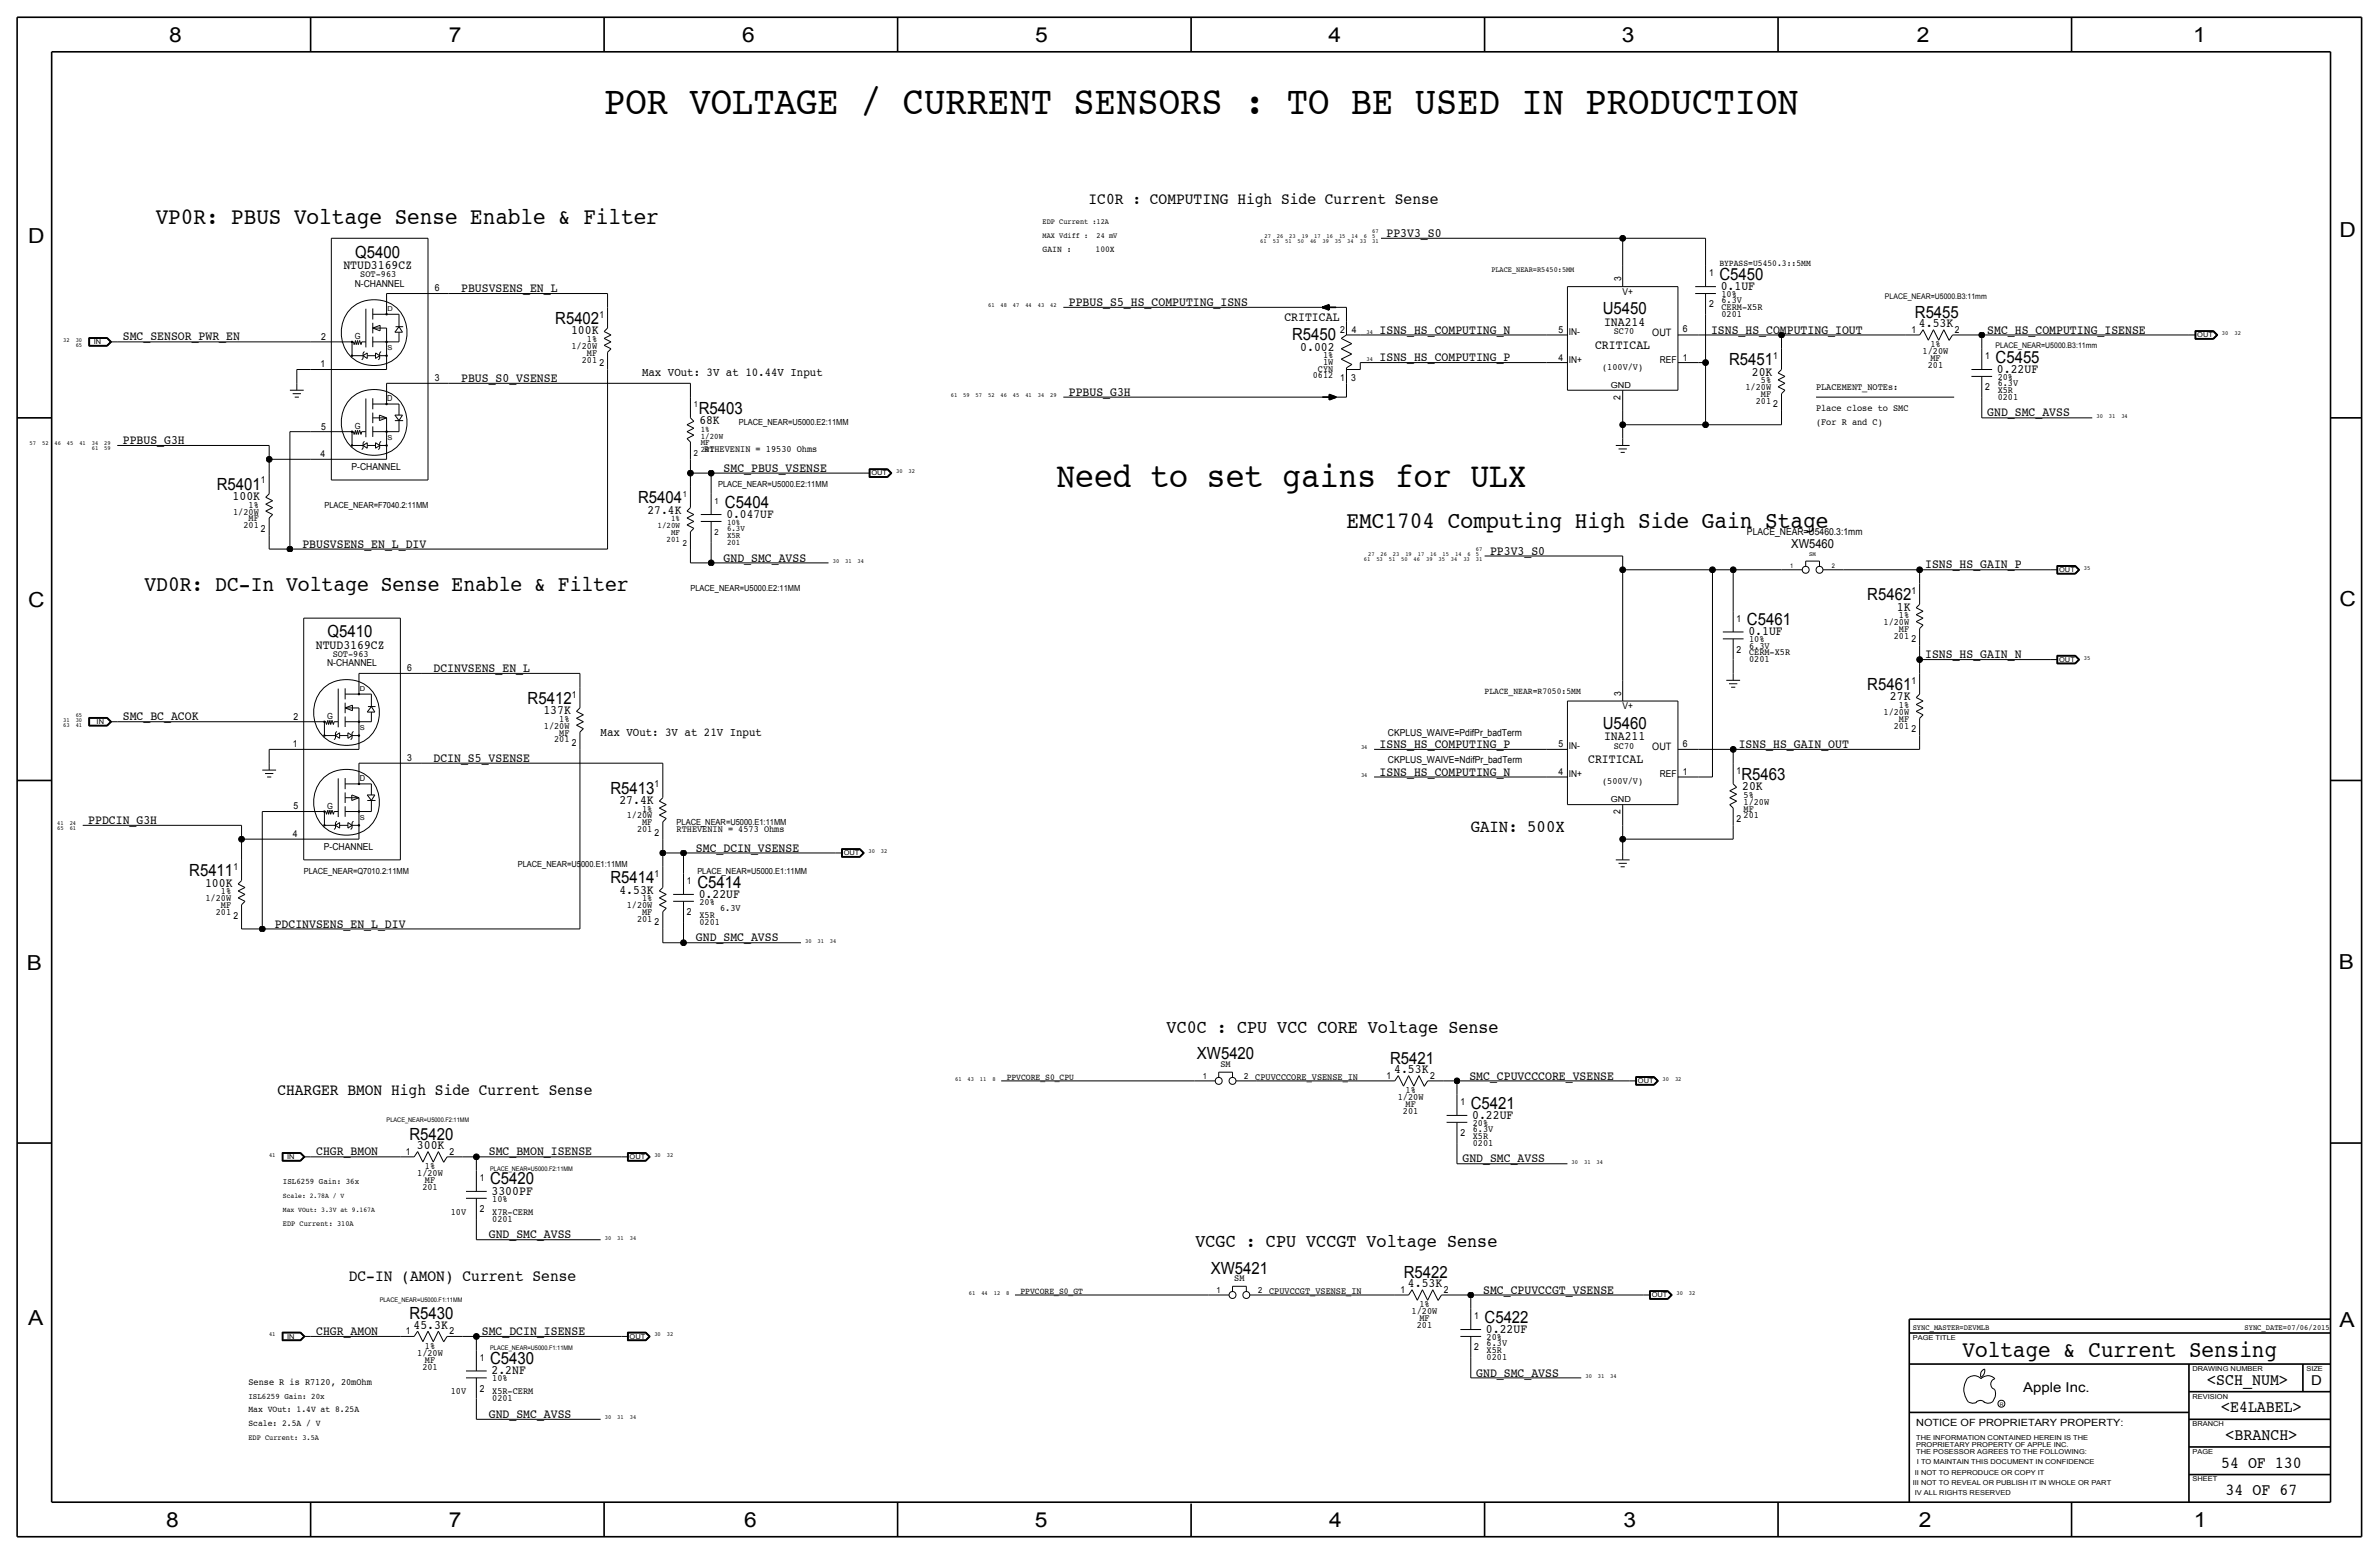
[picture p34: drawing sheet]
<svg xmlns="http://www.w3.org/2000/svg" width="875mm" height="572mm" viewBox="0 0 875 572" stroke-linecap="round" stroke-linejoin="round" font-family="sans-serif">
<defs><g id="words">
<text font-size="14.7" x="222.2" y="41.9">POR VOLTAGE / CURRENT SENSORS : TO BE USED IN PRODUCTION</text>
<text font-size="12.9" x="388.6" y="179.1">Need to set gains for ULX</text>
<text font-size="8.7" x="495.2" y="194.3">EMC1704 Computing High Side Gain Stage</text>
<g font-size="8.6">
<text x="57.3" y="82.6">VP0R: PBUS Voltage Sense Enable &amp; Filter</text>
<text x="721.9" y="499.1">Voltage &amp; Current Sensing</text>
</g>
<text font-size="8.1" x="53.1" y="217.2">VD0R: DC-In Voltage Sense Enable &amp; Filter</text>
<g font-size="7.6">
<text x="62.2" y="15.5">8</text>
<text x="165" y="15.5">7</text>
<text x="273" y="15.5">6</text>
<text x="380.7" y="15.5">5</text>
<text x="488.6" y="15.5">4</text>
<text x="596.6" y="15.5">3</text>
<text x="705.1" y="15.5">2</text>
<text x="806.7" y="15.5">1</text>
<text x="10.4" y="89.4">D</text>
<text x="860.5" y="87.1">D</text>
<text x="10.4" y="223.3">C</text>
<text x="860.5" y="222.8">C</text>
<text x="9.8" y="356.6">B</text>
<text x="860.2" y="356.4">B</text>
<text x="10.4" y="487.4">A</text>
<text x="860.5" y="488.2">A</text>
<text x="61.2" y="561.6">8</text>
<text x="165" y="561.6">7</text>
<text x="273.8" y="561.6">6</text>
<text x="380.7" y="561.6">5</text>
<text x="488.9" y="561.6">4</text>
<text x="597.1" y="561.6">3</text>
<text x="705.8" y="561.6">2</text>
<text x="806.9" y="561.6">1</text>
</g>
<g font-size="6.9">
<text x="429.1" y="379.7">VC0C : CPU VCC CORE Voltage Sense</text>
<text x="439.7" y="458.5">VCGC : CPU VCCGT Voltage Sense</text>
</g>
<text font-size="6.5" x="541" y="306.1">GAIN: 500X</text>
<g font-size="6.2">
<text x="130.6" y="94.7">Q5400</text>
<text x="632.4" y="102.9">C5450</text>
<text x="204.2" y="119.1">R5402</text>
<text x="589.5" y="115.6">U5450</text>
<text x="704.3" y="116.8">R5455</text>
<text x="475.2" y="125">R5450</text>
<text x="636" y="134.4">R5451</text>
<text x="734" y="133.4">C5455</text>
<text x="257" y="152.1">R5403</text>
<text x="79.8" y="180.1">R5401</text>
<text x="234.7" y="185.2">R5404</text>
<text x="266.6" y="186.7">C5404</text>
<text x="686.8" y="220.7">R5462</text>
<text x="642.6" y="229.9">C5461</text>
<text x="120.5" y="234.4">Q5410</text>
<text x="686.8" y="253.7">R5461</text>
<text x="194.1" y="258.8">R5412</text>
<text x="589.5" y="268">U5460</text>
<text x="640.5" y="286.8">R5463</text>
<text x="224.5" y="291.8">R5413</text>
<text x="69.6" y="322.3">R5411</text>
<text x="224.5" y="324.9">R5414</text>
<text x="256.5" y="326.4">C5414</text>
<text x="440.3" y="389.6">XW5420</text>
<text x="511.3" y="391.2">R5421</text>
<text x="541" y="407.7">C5421</text>
<text x="150.6" y="419.1">R5420</text>
<text x="180.3" y="435.6">C5420</text>
<text x="445.3" y="468.4">XW5421</text>
<text x="516.4" y="469.9">R5422</text>
<text x="150.6" y="485.1">R5430</text>
<text x="546" y="486.4">C5422</text>
<text x="180.3" y="501.6">C5430</text>
<text x="811.9" y="509.3">&lt;SCH_NUM&gt;</text>
<text x="817" y="519.4">&lt;E4LABEL&gt;</text>
<text x="818.6" y="529.6">&lt;BRANCH&gt;</text>
<text x="817" y="539.7">54 OF 130</text>
<text x="818.6" y="549.9">34 OF 67</text>
</g>
<g font-size="6">
<text x="400.4" y="74.9">IC0R : COMPUTING High Side Current Sense</text>
<text x="102" y="402.6">CHARGER BMON High Side Current Sense</text>
<text x="128.3" y="471.2">DC-IN (AMON) Current Sense</text>
</g>
<g font-size="5">
<text x="850.1" y="509.3">D</text>
<text x="744.2" y="511.8">Apple Inc.</text>
</g>
<g font-size="4.7">
<text x="510" y="87.1">PP3V3_S0</text>
<text x="126.3" y="98.9">NTUD3169CZ</text>
<text x="169.6" y="107.4">PBUSVSENS_EN_L</text>
<text x="632.9" y="106.7">0.1UF</text>
<text x="393.1" y="112.5">PPBUS_S5_HS_COMPUTING_ISNS</text>
<text x="472.4" y="118.1">CRITICAL</text>
<text x="590" y="119.9">INA214</text>
<text x="45.2" y="125.2">SMC_SENSOR_PWR_EN</text>
<text x="210" y="122.9">100K</text>
<text x="507.4" y="122.7">ISNS_HS_COMPUTING_N</text>
<text x="629.4" y="122.7">ISNS_HS_COMPUTING_IOUT</text>
<text x="705.8" y="120.4">4.53K</text>
<text x="731" y="122.7">SMC_HS_COMPUTING_ISENSE</text>
<text x="478.3" y="129">0.002</text>
<text x="586.7" y="128.3">CRITICAL</text>
<text x="507.4" y="132.8">ISNS_HS_COMPUTING_P</text>
<text x="734.5" y="137.2">0.22UF</text>
<text x="169.6" y="140.5">PBUS_S0_VSENSE</text>
<text x="644.4" y="138.2">20K</text>
<text x="393.1" y="145.5">PPBUS_G3H</text>
<text x="257.3" y="156">68K</text>
<text x="731" y="153.2">GND_SMC_AVSS</text>
<text x="45.2" y="163.3">PPBUS_G3H</text>
<text x="266.1" y="173.5">SMC_PBUS_VSENSE</text>
<text x="85.6" y="183.9">100K</text>
<text x="238.2" y="189">27.4K</text>
<text x="267.2" y="190.5">0.047UF</text>
<text x="111.2" y="201.4">PBUSVSENS_EN_L_DIV</text>
<text x="548.1" y="204">PP3V3_S0</text>
<text x="266.1" y="206.5">GND_SMC_AVSS</text>
<text x="708.1" y="209">ISNS_HS_GAIN_P</text>
<text x="697.7" y="224.5">1K</text>
<text x="643.1" y="233.7">0.1UF</text>
<text x="116.2" y="238.6">NTUD3169CZ</text>
<text x="708.1" y="242.1">ISNS_HS_GAIN_N</text>
<text x="159.5" y="247.1">DCINVSENS_EN_L</text>
<text x="695.2" y="257.6">27K</text>
<text x="199.9" y="262.6">137K</text>
<text x="45.2" y="264.9">SMC_BC_ACOK</text>
<text x="507.4" y="275.1">ISNS_HS_COMPUTING_P</text>
<text x="590" y="272.3">INA211</text>
<text x="639.5" y="275.1">ISNS_HS_GAIN_OUT</text>
<text x="159.5" y="280.2">DCIN_S5_VSENSE</text>
<text x="584.1" y="280.7">CRITICAL</text>
<text x="507.4" y="285.2">ISNS_HS_COMPUTING_N</text>
<text x="640.8" y="290.6">20K</text>
<text x="227.8" y="295.7">27.4K</text>
<text x="32.5" y="303">PPDCIN_G3H</text>
<text x="256" y="313.2">SMC_DCIN_VSENSE</text>
<text x="75.4" y="326.1">100K</text>
<text x="227.8" y="328.7">4.53K</text>
<text x="257" y="330.2">0.22UF</text>
<text x="101" y="341.1">PDCINVSENS_EN_L_DIV</text>
<text x="256" y="346.2">GND_SMC_AVSS</text>
<text x="512.8" y="394.7">4.53K</text>
<text x="540.5" y="397">SMC_CPUVCCCORE_VSENSE</text>
<text x="541.5" y="411.5">0.22UF</text>
<text x="116.3" y="424.9">CHGR_BMON</text>
<text x="153.4" y="422.7">300K</text>
<text x="179.8" y="424.9">SMC_BMON_ISENSE</text>
<text x="537.9" y="427.5">GND_SMC_AVSS</text>
<text x="180.8" y="439.4">3300PF</text>
<text x="179.8" y="455.4">GND_SMC_AVSS</text>
<text x="517.9" y="473.5">4.53K</text>
<text x="545.5" y="475.7">SMC_CPUVCCGT_VSENSE</text>
<text x="116.3" y="491">CHGR_AMON</text>
<text x="152.1" y="488.7">45.3K</text>
<text x="177.2" y="491">SMC_DCIN_ISENSE</text>
<text x="546.6" y="490.2">0.22UF</text>
<text x="180.8" y="505.5">2.2NF</text>
<text x="543" y="506.2">GND_SMC_AVSS</text>
<text x="179.8" y="521.5">GND_SMC_AVSS</text>
</g>
<text font-size="4.6" x="658.9" y="201.7">XW5460</text>
<g font-size="4.4">
<text x="236.2" y="138.4">Max VOut: 3V at 10.44V Input</text>
<text x="220.9" y="270.5">Max VOut: 3V at 21V Input</text>
</g>
<g font-size="3.8">
<text x="607.7" y="123.5">OUT</text>
<text x="607.7" y="275.9">OUT</text>
</g>
<text font-size="3.7" x="704.8" y="524.5">NOTICE OF PROPRIETARY PROPERTY:</text>
<g font-size="3.5">
<text x="132.5" y="101.9">SOT-963</text>
<text x="628.6" y="101.6">1</text>
<text x="130.5" y="105.4">N-CHANNEL</text>
<text x="160" y="107.2">6</text>
<text x="596.3" y="103.4" transform="rotate(-90 596.3 103.4)">3</text>
<text x="596.8" y="108.5">V+</text>
<text x="628.6" y="113">2</text>
<text x="633.2" y="111.5">6.3V</text>
<text x="633.2" y="109.2">10%</text>
<text x="220.4" y="116.8">1</text>
<text x="633.2" y="114">CERM-X5R</text>
<text x="633.2" y="116.6">0201</text>
<text x="118.1" y="125">2</text>
<text x="215.9" y="125.7">1%</text>
<text x="493" y="122.4">2</text>
<text x="497.3" y="122.4">4</text>
<text x="573.3" y="122.4">5</text>
<text x="577" y="123.2">IN-</text>
<text x="593.6" y="122.9">SC70</text>
<text x="618.9" y="122.2">6</text>
<text x="703" y="122.4">1</text>
<text x="719" y="122.4">2</text>
<text x="210.2" y="128.3">1/20W</text>
<text x="215.9" y="130.8">MF</text>
<text x="486.6" y="131.6">1%</text>
<text x="707.2" y="130.3">1/20W</text>
<text x="710" y="127.8">1%</text>
<text x="117.8" y="135.1">1</text>
<text x="214" y="133.4">201</text>
<text x="220.4" y="134.6">2</text>
<text x="484.8" y="136.7">CYN</text>
<text x="486.6" y="134.1">1W</text>
<text x="573.3" y="132.6">4</text>
<text x="577" y="133.3">IN+</text>
<text x="589.3" y="135.9">(100V/V)</text>
<text x="610.5" y="133.3">REF</text>
<text x="618.9" y="132.6">1</text>
<text x="652.2" y="132.1">1</text>
<text x="709.1" y="135.4">201</text>
<text x="710" y="132.8">MF</text>
<text x="730.2" y="132.1">1</text>
<text x="160" y="140.2">3</text>
<text x="482.9" y="139.2">0612</text>
<text x="493" y="140">1</text>
<text x="497" y="140">3</text>
<text x="642" y="143.5">1/20W</text>
<text x="647.7" y="141">5%</text>
<text x="668" y="143.5">PLACEMENT_NOTEs:</text>
<text x="730.2" y="143.5">2</text>
<text x="734.8" y="139.7">20%</text>
<text x="734.8" y="142">6.3V</text>
<text x="596.1" y="147" transform="rotate(-90 596.1 147)">2</text>
<text x="645.8" y="148.6">201</text>
<text x="647.7" y="146.1">MF</text>
<text x="652.2" y="149.9">2</text>
<text x="734.8" y="144.5">X5R</text>
<text x="734.8" y="147.1">0201</text>
<text x="668" y="151.1">Place close to SMC</text>
<text x="118.1" y="158">5</text>
<text x="668" y="156.2">(For R and C)</text>
<text x="259" y="166.4">RTHEVENIN = 19530 Ohms</text>
<text x="117.8" y="168.1">4</text>
<text x="129.3" y="172.7">P-CHANNEL</text>
<text x="96" y="177.8">1</text>
<text x="85.7" y="189.2">1/20W</text>
<text x="91.4" y="186.7">1%</text>
<text x="91.4" y="191.8">MF</text>
<text x="89.5" y="194.3">201</text>
<text x="96" y="195.6">2</text>
<text x="642.6" y="196.9">PLACE_NEAR=U5460.3:1mm</text>
<text x="703" y="218.4">1</text>
<text x="698.5" y="227.3">1%</text>
<text x="638.8" y="228.6">1</text>
<text x="692.8" y="229.9">1/20W</text>
<text x="698.5" y="232.4">MF</text>
<text x="643.3" y="236.2">10%</text>
<text x="643.3" y="238.5">6.3V</text>
<text x="696.6" y="235">201</text>
<text x="703" y="236.2">2</text>
<text x="120.3" y="245.1">N-CHANNEL</text>
<text x="122.4" y="241.6">SOT-963</text>
<text x="638.8" y="240">2</text>
<text x="643.3" y="243.6">0201</text>
<text x="643.3" y="241">CERM-X5R</text>
<text x="149.8" y="246.9">6</text>
<text x="703" y="251.5">1</text>
<text x="210.3" y="256.5">1</text>
<text x="596.3" y="255.8" transform="rotate(-90 596.3 255.8)">3</text>
<text x="596.8" y="260.9">V+</text>
<text x="692.8" y="262.9">1/20W</text>
<text x="698.5" y="260.4">1%</text>
<text x="107.9" y="264.7">2</text>
<text x="200" y="268">1/20W</text>
<text x="205.7" y="265.4">1%</text>
<text x="696.6" y="268">201</text>
<text x="698.5" y="265.4">MF</text>
<text x="703" y="269.2">2</text>
<text x="107.7" y="274.8">1</text>
<text x="203.8" y="273.1">201</text>
<text x="205.7" y="270.5">MF</text>
<text x="210.3" y="274.3">2</text>
<text x="510.5" y="270.5">CKPLUS_WAIVE=PdifPr_badTerm</text>
<text x="573.3" y="274.8">5</text>
<text x="577" y="275.6">IN-</text>
<text x="593.6" y="275.3">SC70</text>
<text x="618.9" y="274.6">6</text>
<text x="149.8" y="279.9">3</text>
<text x="510.5" y="280.7">CKPLUS_WAIVE=NdifPr_badTerm</text>
<text x="573.3" y="285">4</text>
<text x="577" y="285.8">IN+</text>
<text x="610.5" y="285.8">REF</text>
<text x="618.9" y="285">1</text>
<text x="638.8" y="284.5">1</text>
<text x="240.8" y="289.6">1</text>
<text x="589.3" y="288.3">(500V/V)</text>
<text x="641.3" y="293.4">5%</text>
<text x="107.9" y="297.7">5</text>
<text x="236.2" y="298.5">1%</text>
<text x="596.1" y="299.4" transform="rotate(-90 596.1 299.4)">2</text>
<text x="641.3" y="298.5">MF</text>
<text x="641.3" y="295.9">1/20W</text>
<text x="230.5" y="301">1/20W</text>
<text x="236.2" y="303.5">MF</text>
<text x="638.8" y="302.3">2</text>
<text x="641.3" y="301">201</text>
<text x="107.7" y="307.8">4</text>
<text x="234.3" y="306.1">201</text>
<text x="240.8" y="307.3">2</text>
<text x="248.9" y="306.1">RTHEVENIN = 4573 Ohms</text>
<text x="119.1" y="312.4">P-CHANNEL</text>
<text x="85.8" y="320">1</text>
<text x="240.8" y="322.6">1</text>
<text x="81.3" y="328.9">1%</text>
<text x="252.7" y="325.1">1</text>
<text x="75.6" y="331.5">1/20W</text>
<text x="81.3" y="334">MF</text>
<text x="230.5" y="334">1/20W</text>
<text x="236.2" y="331.5">1%</text>
<text x="257.3" y="332.7">20%</text>
<text x="264.9" y="335">6.3V</text>
<text x="79.4" y="336.6">201</text>
<text x="85.8" y="337.8">2</text>
<text x="234.3" y="339.1">201</text>
<text x="236.2" y="336.6">MF</text>
<text x="240.8" y="340.4">2</text>
<text x="252.7" y="336.6">2</text>
<text x="257.3" y="340.1">0201</text>
<text x="257.3" y="337.6">X5R</text>
<text x="448.9" y="392.4">SM</text>
<text x="461.7" y="397">CPUVCCCORE_VSENSE_IN</text>
<text x="510" y="396.7">1</text>
<text x="526" y="396.7">2</text>
<text x="514.1" y="404.6">1/20W</text>
<text x="517" y="402.1">1%</text>
<text x="517" y="407.2">MF</text>
<text x="537.2" y="406.4">1</text>
<text x="516" y="409.7">201</text>
<text x="537.2" y="417.8">2</text>
<text x="541.7" y="418.8">X5R</text>
<text x="541.7" y="414">20%</text>
<text x="541.7" y="416.3">6.3V</text>
<text x="149.3" y="424.7">1</text>
<text x="165.3" y="424.7">2</text>
<text x="541.7" y="421.4">0201</text>
<text x="156.3" y="430">1%</text>
<text x="153.5" y="432.6">1/20W</text>
<text x="155.4" y="437.6">201</text>
<text x="156.3" y="435.1">MF</text>
<text x="176.5" y="434.3">1</text>
<text x="181.1" y="442">10%</text>
<text x="165.8" y="446.8">10V</text>
<text x="176.5" y="445.8">2</text>
<text x="181.1" y="446.8">X7R-CERM</text>
<text x="181.1" y="449.3">0201</text>
<text x="454" y="471.2">SM</text>
<text x="466.8" y="475.7">CPUVCCGT_VSENSE_IN</text>
<text x="515.1" y="475.5">1</text>
<text x="531.1" y="475.5">2</text>
<text x="519.2" y="483.4">1/20W</text>
<text x="522.1" y="480.8">1%</text>
<text x="522.1" y="485.9">MF</text>
<text x="542.2" y="485.1">1</text>
<text x="149.3" y="490.7">1</text>
<text x="165.3" y="490.7">2</text>
<text x="521.1" y="488.4">201</text>
<text x="156.3" y="496.1">1%</text>
<text x="542.2" y="496.6">2</text>
<text x="546.8" y="495">6.3V</text>
<text x="546.8" y="492.8">20%</text>
<text x="546.8" y="497.6">X5R</text>
<text x="153.5" y="498.6">1/20W</text>
<text x="155.4" y="503.7">201</text>
<text x="156.3" y="501.1">MF</text>
<text x="176.5" y="500.4">1</text>
<text x="546.8" y="500.1">0201</text>
<text x="91.4" y="509.3">Sense R is R7120, 20mOhm</text>
<text x="181.1" y="508">10%</text>
<text x="165.8" y="512.8">10V</text>
<text x="176.5" y="511.8">2</text>
<text x="181.1" y="515.4">0201</text>
<text x="181.1" y="512.8">X5R-CERM</text>
</g>
<g font-size="3.3">
<text x="383.5" y="92.7">GAIN :</text>
<text x="403" y="92.7">100X</text>
<text x="632.4" y="97.8">BYPASS=U5450.3::5MM</text>
<text x="546" y="255.3">PLACE_NEAR=R7050:5MM</text>
<text x="370.3" y="397">PPVCORE_S0_CPU</text>
<text x="375.4" y="475.7">PPVCORE_S0_GT</text>
<text x="91.4" y="519.4">Max VOut: 1.4V at 8.25A</text>
<text x="91.4" y="524.5">Scale: 2.5A / V</text>
</g>
<g font-size="3.1">
<text x="130.5" y="124.7">G</text>
<text x="142.5" y="147.6">D</text>
<text x="255.2" y="149.9">1</text>
<text x="130.5" y="157.7">G</text>
<text x="257.8" y="161.3">1/20W</text>
<text x="257.8" y="158.8">1%</text>
<text x="271.7" y="156.2">PLACE_NEAR=U5000.E2:11MM</text>
<text x="255.2" y="167.6">2</text>
<text x="257.8" y="166.4">201</text>
<text x="257.8" y="163.8">MF</text>
<text x="264.1" y="179.1">PLACE_NEAR=U5000.E2:11MM</text>
<text x="251.2" y="182.9">1</text>
<text x="262.8" y="185.4">1</text>
<text x="119.3" y="186.7">PLACE_NEAR=F7040.2:11MM</text>
<text x="246.8" y="191.8">1%</text>
<text x="241.9" y="194.3">1/20W</text>
<text x="246.8" y="196.9">MF</text>
<text x="262.8" y="196.9">2</text>
<text x="267.4" y="197.9">X5R</text>
<text x="267.4" y="195.3">6.3V</text>
<text x="267.4" y="193">10%</text>
<text x="245.2" y="199.4">201</text>
<text x="251.2" y="200.7">2</text>
<text x="267.4" y="200.4">201</text>
<text x="253.9" y="217.2">PLACE_NEAR=U5000.E2:11MM</text>
<text x="120.3" y="264.4">G</text>
<text x="132.3" y="287.3">D</text>
<text x="120.3" y="297.4">G</text>
<text x="248.9" y="303.5">PLACE_NEAR=U5000.E1:11MM</text>
<text x="111.7" y="321.3">PLACE_NEAR=Q7010.2:11MM</text>
<text x="190.4" y="318.8">PLACE_NEAR=U5000.E1:11MM</text>
<text x="256.5" y="321.3">PLACE_NEAR=U5000.E1:11MM</text>
<text x="442.4" y="396.7">1</text>
<text x="457.7" y="396.7">2</text>
<text x="104.1" y="435.6">ISL6259 Gain: 36x</text>
<text x="447.5" y="475.5">1</text>
<text x="462.7" y="475.5">2</text>
<text x="91.4" y="514.4">ISL6259 Gain: 20x</text>
</g>
<g font-size="3">
<text x="592.5" y="142.5">GND</text>
<text x="592.5" y="294.9">GND</text>
</g>
<g font-size="2.9">
<text x="383.5" y="82.6">EDP Current :12A</text>
<text x="383.5" y="87.6">MAX Vdiff :</text>
<text x="403.4" y="87.6">24 mV</text>
<text x="548.5" y="99.9">PLACE_NEAR=R5450:5MM</text>
<text x="693.3" y="110.1">PLACE_NEAR=U5000.B3:11mm</text>
<text x="734" y="127.9">PLACE_NEAR=U5000.B3:11mm</text>
<text x="104.1" y="450.9">EDP Current: 310A</text>
<text x="703.5" y="488.9">SYNC_MASTER=DEVMLB</text>
<text x="825.6" y="488.9">SYNC_DATE=07/06/2015</text>
<text x="91.4" y="529.6">EDP Current: 3.5A</text>
</g>
<g font-size="2.6">
<text x="104.1" y="440.7">Scale: 2.78A / V</text>
<text x="104.1" y="445.8">Max VOut: 3.3V at 9.167A</text>
</g>
<g font-size="2.5">
<text x="142.5" y="114.6">D</text>
<text x="808.2" y="124">OUT</text>
<text x="34.5" y="126.5">IN</text>
<text x="142.5" y="128.8">S</text>
<text x="142.5" y="161.8">S</text>
<text x="320.5" y="174.8">OUT</text>
<text x="757.4" y="210.3">OUT</text>
<text x="757.4" y="243.3">OUT</text>
<text x="132.3" y="254.3">D</text>
<text x="35.6" y="266.2">IN</text>
<text x="132.4" y="268.5">S</text>
<text x="132.4" y="301.5">S</text>
<text x="310.3" y="314.5">OUT</text>
<text x="602.4" y="398.3">OUT</text>
<text x="105.6" y="426.2">IN</text>
<text x="231.6" y="426.2">OUT</text>
<text x="607.5" y="477">OUT</text>
<text x="105.6" y="492.3">IN</text>
<text x="231.6" y="492.3">OUT</text>
<text x="703.5" y="492.8">PAGE TITLE</text>
<text x="806.4" y="504.2">DRAWING NUMBER</text>
<text x="848.3" y="504.2">SIZE</text>
<text x="806.4" y="514.4">REVISION</text>
<text x="806.4" y="524.5">BRANCH</text>
<text x="704.8" y="532.1">PROPRIETARY PROPERTY OF APPLE INC.</text>
<text x="704.8" y="529.6">THE INFORMATION CONTAINED HEREIN IS THE</text>
<text x="704.8" y="534.7">THE POSESSOR AGREES TO THE FOLLOWING:</text>
<text x="705.1" y="538.5">I TO MAINTAIN THIS DOCUMENT IN CONFIDENCE</text>
<text x="806.4" y="534.7">PAGE</text>
<text x="704.3" y="542.3">II NOT TO REPRODUCE OR COPY IT</text>
<text x="806.4" y="544.8">SHEET</text>
<text x="703.5" y="546.1">III NOT TO REVEAL OR PUBLISH IT IN WHOLE OR PART</text>
<text x="704.3" y="549.9">IV ALL RIGHTS RESERVED</text>
</g>
<g font-size="2.3">
<text x="463.6" y="89.5">61</text>
<text x="465.1" y="87.6">27</text>
<text x="468.1" y="89.5">53</text>
<text x="469.7" y="87.6">26</text>
<text x="472.7" y="89.5">51</text>
<text x="474.2" y="87.6">23</text>
<text x="477.3" y="89.5">50</text>
<text x="478.8" y="87.6">19</text>
<text x="481.8" y="89.5">46</text>
<text x="483.4" y="87.6">17</text>
<text x="486.4" y="89.5">39</text>
<text x="487.9" y="87.6">16</text>
<text x="491" y="89.5">35</text>
<text x="492.5" y="87.6">15</text>
<text x="495.6" y="89.5">34</text>
<text x="497.1" y="87.6">14</text>
<text x="500.1" y="89.5">33</text>
<text x="501.7" y="87.6">6</text>
<text x="504.7" y="85.8">67</text>
<text x="504.7" y="89.5">31</text>
<text x="504.7" y="87.6">5</text>
<text x="363.4" y="113">61</text>
<text x="368" y="113">48</text>
<text x="372.6" y="113">47</text>
<text x="377.1" y="113">44</text>
<text x="381.7" y="113">43</text>
<text x="386.3" y="113">42</text>
<text x="23.3" y="125.7">32</text>
<text x="27.8" y="125.7">30</text>
<text x="502.6" y="122.7">34</text>
<text x="817.3" y="123.2">30</text>
<text x="821.8" y="123.2">32</text>
<text x="27.8" y="127.6">65</text>
<text x="502.6" y="132.8">34</text>
<text x="349.7" y="146.1">61</text>
<text x="354.3" y="146.1">59</text>
<text x="358.9" y="146.1">57</text>
<text x="363.4" y="146.1">52</text>
<text x="368" y="146.1">46</text>
<text x="372.6" y="146.1">45</text>
<text x="377.1" y="146.1">41</text>
<text x="381.7" y="146.1">34</text>
<text x="386.3" y="146.1">29</text>
<text x="771.1" y="153.7">30</text>
<text x="775.7" y="153.7">31</text>
<text x="780.3" y="153.7">34</text>
<text x="10.9" y="163.8">57</text>
<text x="15.5" y="163.8">52</text>
<text x="20" y="163.8">46</text>
<text x="24.6" y="163.8">45</text>
<text x="29.2" y="163.8">41</text>
<text x="33.8" y="165.7">61</text>
<text x="33.8" y="163.8">34</text>
<text x="38.3" y="165.7">59</text>
<text x="38.3" y="163.8">29</text>
<text x="329.6" y="174">30</text>
<text x="334.2" y="174">32</text>
<text x="542.8" y="202.6">67</text>
<text x="306.3" y="207">30</text>
<text x="310.9" y="207">31</text>
<text x="315.4" y="207">34</text>
<text x="501.7" y="206.3">61</text>
<text x="503.2" y="204.5">27</text>
<text x="506.2" y="206.3">53</text>
<text x="507.8" y="204.5">26</text>
<text x="510.8" y="206.3">51</text>
<text x="512.3" y="204.5">23</text>
<text x="515.4" y="206.3">50</text>
<text x="516.9" y="204.5">19</text>
<text x="520" y="206.3">46</text>
<text x="521.5" y="204.5">17</text>
<text x="524.5" y="206.3">39</text>
<text x="526.1" y="204.5">16</text>
<text x="529.1" y="206.3">35</text>
<text x="530.6" y="204.5">15</text>
<text x="533.7" y="206.3">34</text>
<text x="535.2" y="204.5">14</text>
<text x="538.2" y="206.3">33</text>
<text x="539.8" y="204.5">6</text>
<text x="542.8" y="206.3">31</text>
<text x="542.8" y="204.5">5</text>
<text x="658.5" y="208.8">1</text>
<text x="665.5" y="204.5">SM</text>
<text x="673.7" y="208.8">2</text>
<text x="766.5" y="209.6">35</text>
<text x="766.5" y="242.6">35</text>
<text x="27.8" y="263.6">65</text>
<text x="23.3" y="267.3">63</text>
<text x="23.3" y="265.4">31</text>
<text x="27.8" y="267.3">41</text>
<text x="27.8" y="265.4">30</text>
<text x="500.6" y="275.6">34</text>
<text x="500.6" y="285.7">34</text>
<text x="21.1" y="305.4">65</text>
<text x="21.1" y="303.5">41</text>
<text x="25.6" y="305.4">61</text>
<text x="25.6" y="303.5">24</text>
<text x="319.4" y="313.7">30</text>
<text x="324" y="313.7">32</text>
<text x="296.1" y="346.7">30</text>
<text x="300.7" y="346.7">31</text>
<text x="305.3" y="346.7">34</text>
<text x="351.3" y="397.5">61</text>
<text x="355.9" y="397.5">43</text>
<text x="360.4" y="397.5">11</text>
<text x="365" y="397.5">8</text>
<text x="611.5" y="397.5">30</text>
<text x="616.1" y="397.5">32</text>
<text x="142.2" y="412.8">PLACE_NEAR=U5000.F2:11MM</text>
<text x="99" y="425.4">41</text>
<text x="240.7" y="425.5">30</text>
<text x="245.3" y="425.5">32</text>
<text x="180.3" y="430.5">PLACE_NEAR=U5000.F2:11MM</text>
<text x="578.1" y="428">30</text>
<text x="582.7" y="428">31</text>
<text x="587.2" y="428">34</text>
<text x="222.5" y="455.9">30</text>
<text x="227" y="455.9">31</text>
<text x="231.6" y="455.9">34</text>
<text x="139.6" y="478.8">PLACE_NEAR=U5000.F1:11MM</text>
<text x="356.4" y="476.2">61</text>
<text x="361" y="476.2">44</text>
<text x="365.5" y="476.2">12</text>
<text x="370.1" y="476.2">8</text>
<text x="616.6" y="476.3">30</text>
<text x="621.2" y="476.3">32</text>
<text x="99" y="491.5">41</text>
<text x="240.7" y="491.5">30</text>
<text x="245.3" y="491.5">32</text>
<text x="180.3" y="496.6">PLACE_NEAR=U5000.F1:11MM</text>
<text x="583.2" y="506.7">30</text>
<text x="587.7" y="506.7">31</text>
<text x="592.3" y="506.7">34</text>
<text x="222.5" y="522">30</text>
<text x="227" y="522">31</text>
<text x="231.6" y="522">34</text>
</g>
<text font-size="1.8" x="735.5" y="516.9">R</text>
</g></defs>
<g fill="none" stroke="#000" stroke-width=".37">
<path d="M121.9 87.6h35.5zM121.9 87.6v88.9zM157.4 87.6v88.9zM507.9 87.6h88.9zM596.8 87.6v10.2zM596.8 97.8v7.6zM596.8 87.6h30.5zM627.3 87.6v10.2zM627.3 97.8v7.6zM129.4 113.2a12.2 12.2 0 0 1 20.1 6.8 12 12 0 0 1-15.7 13.9 12.4 12.4 0 0 1-4.4-20.7zM134.6 113.5v14.3zM137.1 115.6h9.7z"/>
<path d="M137.1 118.7v3.9zM137.1 113.4v4.1zM139.8 119.6v2.1zM142.2 108h22.8zM142.2 107.9v7.7zM146.8 115.6v4.5zM165 108h58.5zM223.5 108v5zM223.5 113v7.7zM391.1 113h104.1zM495.2 113v5.1zM495.2 118.1v5.1z"/>
<path d="M576.5 105.4v38.1zM576.5 105.4h40.7zM617.2 105.4v38.1zM623.5 108h7.6zM623.5 105.4h7.6zM627.3 115.6v17.7zM627.3 107.9v7.7zM32.7 124.2h6.8zM32.7 124.2v3.1zM32.7 127.3h6.8zM32.8 124.3v2.9zM32.8 127.2h6.6z"/>
<path d="M32.8 124.3h6.6zM32.9 124.4h6.5zM32.9 124.4v2.7zM32.9 127.1h6.5zM33 124.5h6.3zM33 124.5v2.5zM33 127h6.3zM39.3 124.5l1.3 1.2zM39.3 127l1.3-1.3zM39.4 127.1l1.3-1.4zM39.4 124.4l1.3 1.3zM39.4 124.3l1.5 1.4z"/>
<path d="M39.4 127.2l1.5-1.5zM39.5 124.2l1.5 1.5zM39.5 127.3l1.5-1.6zM40.6 125.7h2.5zM43.1 125.7h71.1zM109.2 135.9h5zM109.2 135.9v5.1zM114.2 125.7h15.8zM114.2 135.9h28zM129.5 130.8h4.1zM129.5 125.7v5.1zM130 125.7l.3 1z"/>
<path d="M130.8 125.2l-.5 1.5zM130.8 125.2l.2 1.5zM131.5 125.2l-.5 1.5zM131.5 125.2l.3 1.5zM132.3 125.2l.5 1.5zM132.3 125.2l-.5 1.5zM133 125.7l-.2 1zM133 125.7h1.6zM133.6 129.8l.5-.5zM133.6 131.8l-.6 .5zM133.6 130.8l1.5-1zM133.6 129.8v2z"/>
<path d="M133.6 130.8l1.5 1zM135.1 129.8v2zM135.1 130.8h3zM137.1 120.7h5.1zM137.1 120.7l2.7-1.1zM137.1 120.7l2.7 1zM137.1 125.7h9.7zM137.1 123.8v3.9zM138.1 129.8l1.5 1zM138.1 131.8l1.5-1zM138.1 129.8v2zM139.6 129.8l.6-.5z"/>
<path d="M139.6 131.8l-.5 .5zM139.6 129.8v2zM139.6 130.8h2.6zM142.2 120.6v15.3zM145.2 122.2h2.8zM145.5 120.1h2.8zM146.8 120.1l1.2 2.1zM146.8 122.2v3.5zM146.8 120.1l-1.6 2.1zM222.2 121.9l1.3-1.3zM222.2 121.9l2.5 1.3zM222.2 127l2.5 1.3z"/>
<path d="M222.2 124.5l2.5 1.2zM222.2 127l2.5-1.3zM222.2 124.5l2.5-1.3zM223.5 135.9v66zM223.5 129.5v6.4zM224.7 128.3l-1.2 1.2zM493.3 124.5l1.9-1.3zM493.3 132.1l3.9-1.9zM493.3 128.3l3.9-1.9zM493.3 124.5l3.9 1.9zM493.3 132.1l3.9 1.9zM493.3 128.3l3.9 1.9z"/>
<path d="M495.2 123.2h5.1zM495.2 135.9h5.1zM495.2 135.3v5.7zM495.2 135.3l2.1-1.3zM500.3 133.4v2.5zM500.3 133.4h68.6zM500.3 123.2h68.6zM568.9 133.4h7.6zM568.9 123.2h7.6zM617.2 133.4h7.6zM617.2 123.2h7.6zM624.8 133.4h2.5z"/>
<path d="M624.8 123.2h30.5zM627.3 133.4v22.8zM654 137.2l1.3-1.3zM654 137.2l2.5 1.2zM654 139.7l2.5 1.3zM654 139.7l2.5-1.3zM655.3 123.2v5.1zM655.3 123.2h45.7zM655.3 128.3v7.6zM701 123.2h5.1zM707.3 121.3l2 3.8zM707.3 121.3l-1.2 1.9z"/>
<path d="M711.1 121.3l-1.8 3.8zM711.1 121.3l2 3.8zM715 121.3l-1.9 3.8zM715 121.3l1.9 3.8zM718.2 123.2h5.6zM718.2 123.2l-1.3 2zM723.8 123.2h5.1zM725.1 138.4h7.6zM725.1 135.9h7.6zM728.9 123.2v5.1zM728.9 128.3v7.6zM728.9 138.4v7.7z"/>
<path d="M728.9 123.2h76.2zM805.1 123.2h2.6zM807.4 121.6h6.8zM807.4 124.8h6.8zM807.4 121.6v3.2zM807.5 121.7v3zM807.5 124.7h6.6zM807.5 121.7h6.6zM807.6 121.8v2.8zM807.6 124.6h6.5zM807.6 121.8h6.5zM807.7 121.9h6.3z"/>
<path d="M807.7 121.9v2.6zM807.7 124.5h6.3zM814 121.9l1.3 1.3zM814 124.5l1.3-1.3zM814.1 121.8l1.3 1.4zM814.1 124.6l1.3-1.4zM814.1 124.7l1.5-1.5zM814.1 121.7l1.5 1.5zM814.2 124.8l1.5-1.6zM814.2 121.6l1.5 1.6zM106.6 158.8h7.6zM106.6 143.5h5.1z"/>
<path d="M106.6 158.8v43.1zM107.6 144.8h3.1zM108.4 146.1h1.5zM109.2 141v2.5zM114.2 158.8h15.8zM129.4 146.2a12.2 12.2 0 0 1 20.1 6.8 12 12 0 0 1-15.7 13.9 12.4 12.4 0 0 1-4.4-20.7zM129.5 158.8v5zM130 158.8l.3 1zM130.8 158.2l-.5 1.6zM130.8 158.2l.2 1.6zM131.5 158.2l-.5 1.6zM131.5 158.2l.3 1.6z"/>
<path d="M132.3 158.2l.5 1.6zM132.3 158.2l-.5 1.6zM133 158.8l-.2 1zM133 158.8h1.6zM134.6 146.6v14.2zM137.1 148.6h9.7zM137.1 153.7h5.1zM137.1 158.8h9.7zM137.1 156.8v3.9zM137.1 151.7v3.9zM137.1 146.5v4zM139.5 152.7v2z"/>
<path d="M139.5 154.7l2.7-1zM139.5 152.7l2.7 1zM142.2 141h22.8zM142.2 141v7.6zM142.2 153.7v15.2zM145.2 152.7h2.8zM145.2 154.7h3.1zM145.2 152.7l1.6 2zM146.8 148.6v4.1zM146.8 154.7v4zM148 152.7l-1.2 2zM165 141h88.9z"/>
<path d="M252.7 158.8l2.5 1.2zM252.7 156.2l2.5 1.3zM252.7 156.2l2.5-1.3zM252.7 158.8l2.5-1.3zM253.9 153.7l1.3 1.2zM253.9 141v5.1zM253.9 146v7.7zM391.1 146.1h104.1zM495.2 141v5zM576.5 143.5h40.7zM596.8 156.2h30.5zM596.8 151.1v5.1z"/>
<path d="M596.8 156.2v5.1zM596.8 143.5v7.6zM627.3 156.2h28zM654 142.2l2.5 1.3zM654 142.2l2.5-1.2zM655.3 144.8l1.2-1.3zM655.3 151.1v5.1zM655.3 144.8v6.3zM668 146.1h50.8zM728.9 153.7h40.7zM728.9 146v7.7zM43.1 163.8h55.9z"/>
<path d="M99 168.9h15.2zM99 168.9v5.1zM99 163.8v5.1zM99 174v7.6zM114.2 168.9h28zM121.9 176.5h35.5zM129.5 163.8h4.1zM133.6 164.8l-.6 .6zM133.6 162.8l.5-.5zM133.6 163.8l1.5-1zM133.6 162.8v2zM133.6 163.8l1.5 1z"/>
<path d="M135.1 162.8v2zM135.1 163.8h3zM138.1 162.8l1.5 1zM138.1 164.8l1.5-1zM138.1 162.8v2zM139.6 162.8l.6-.5zM139.6 164.8l-.5 .6zM139.6 162.8v2zM139.6 163.8h2.6zM252.7 161.3l1.2 1.3zM252.7 161.3l2.5-1.3zM253.9 174v5.1z"/>
<path d="M253.9 174h7.7zM253.9 168.9v5.1zM253.9 179.1v7.6zM253.9 162.6v6.3zM261.6 174h55.8zM261.6 174v7.6zM317.4 174h2.6zM319.7 172.4h6.8zM319.7 175.6h6.8zM319.7 172.4v3.2zM319.8 172.5v3zM319.8 175.5h6.6z"/>
<path d="M319.8 172.5h6.6zM319.9 172.6v2.8zM319.9 175.4h6.5zM319.9 172.6h6.5zM320 172.7h6.3zM320 172.7v2.6zM320 175.3h6.3zM326.3 172.7l1.3 1.3zM326.3 175.3l1.3-1.3zM326.4 175.4l1.4-1.4zM326.4 172.6l1.4 1.4zM326.4 175.5l1.5-1.5z"/>
<path d="M326.4 172.5l1.5 1.5zM326.5 175.6l1.6-1.6zM326.5 172.4l1.6 1.6zM594.3 163.8h5.1zM595.3 165.1h3.1zM596.1 166.4h1.5zM596.8 161.3v2.5zM97.7 182.9l1.3-1.3zM97.7 182.9l2.6 1.3zM97.7 188l2.6 1.2zM97.7 185.4l2.6 1.3zM97.7 188l2.6-1.3z"/>
<path d="M97.7 185.4l2.6-1.2zM99 196.9v5zM99 190.5v6.4zM100.3 189.2l-1.3 1.3zM252.7 188l1.2-1.3zM252.7 188l2.5 1.2zM252.7 193l2.5 1.3zM252.7 190.5l2.5 1.3zM252.7 193l2.5-1.2zM252.7 190.5l2.5-1.3zM253.9 195.6v6.3zM255.2 194.3l-1.3 1.3z"/>
<path d="M257.8 191.8h7.6zM257.8 189.2h7.6zM261.6 199.4v7.6zM261.6 181.6v7.6zM261.6 191.8v7.6zM99 201.9h7.6zM106.6 201.9h116.9zM253.9 207h7.7zM253.9 201.9v5.1zM261.6 207h43.1zM546 204.5h50.8zM596.8 209.6v40.6z"/>
<path d="M596.8 204.5v5.1zM596.8 209.6h33.1zM629.9 209.6h7.6zM629.9 209.6v76.2zM637.5 209.6v15.2zM637.5 209.6h17.8zM655.3 209.6h7.6zM664.2 206.3v2zM664.2 206.3h5zM669.2 206.3v2zM670.5 209.6h7.6zM678.1 209.6h28z"/>
<path d="M706.1 209.6h48.2zM706.1 209.6v5zM706.1 214.6v7.7zM754.3 209.6h2.6zM756.6 208h6.8zM756.6 211.1h6.8zM756.6 208v3.1zM756.7 208.1v2.9zM756.7 211h6.6zM756.7 208.1h6.6zM756.8 208.2v2.7zM756.8 210.9h6.5z"/>
<path d="M756.8 208.2h6.5zM756.9 208.3h6.3zM756.9 208.3v2.5zM756.9 210.8h6.3zM763.2 208.3l1.3 1.3zM763.2 210.8l1.3-1.3zM763.3 208.2l1.3 1.4zM763.3 210.9l1.3-1.3zM763.3 211l1.5-1.4zM763.3 208.1l1.5 1.5zM763.4 208l1.5 1.6zM764.9 209.5l-1.5 1.6z"/>
<path d="M111.7 227.3h35.6zM111.7 227.3v88.9zM147.3 227.3v88.9zM633.7 235h7.6zM633.7 232.4h7.6zM637.5 224.8v7.6zM637.5 234.9v7.7zM704.8 223.5l1.3-1.3zM704.8 223.5l2.5 1.3zM704.8 228.6l2.5 1.3zM704.8 226.1l2.5 1.2zM704.8 228.6l2.5-1.3z"/>
<path d="M704.8 226.1l2.5-1.3zM706.1 237.5v5.1zM706.1 231.1v6.4zM707.3 229.9l-1.2 1.2zM119.2 252.9a12.2 12.2 0 0 1 20.1 6.8 12 12 0 0 1-15.7 13.9 12.4 12.4 0 0 1-4.4-20.7zM124.4 253.2v14.3zM126.9 258.4v3.9zM126.9 253.1v4.1zM126.9 255.3h9.7zM129.6 259.3v2.1zM132 247.7h22.9zM132 247.6v7.7z"/>
<path d="M135.3 259.8h2.8zM136.6 259.8l-1.5 2.1zM136.6 259.8l1.3 2.1zM136.6 255.3v4.5zM154.9 247.7h58.4zM213.3 247.7v5zM213.3 252.7v7.7zM576.5 257.8v38.1zM576.5 257.8h40.7zM596.8 250.2v7.6zM617.2 257.8v38.1zM634.9 250.2h5.1z"/>
<path d="M636 251.5h3zM636.7 252.7h1.6zM637.5 242.6v5.1zM637.5 247.7v2.5zM704.8 256.5l1.3-1.2zM704.8 256.5l2.5 1.3zM704.8 259.1l2.5 1.3zM704.8 259.1l2.5-1.3zM706.1 242.6h48.2zM706.1 242.6v5.1zM706.1 247.6v7.7zM754.3 242.6h2.6z"/>
<path d="M756.6 241h6.8zM756.6 244.1h6.8zM756.6 241v3.1zM756.7 241.1v2.9zM756.7 244h6.6zM756.7 241.1h6.6zM756.8 241.2v2.7zM756.8 243.9h6.5zM756.8 241.2h6.5zM756.9 241.3h6.3zM756.9 241.3v2.5zM756.9 243.8h6.3z"/>
<path d="M763.2 241.3l1.3 1.3zM763.2 243.8l1.3-1.2zM763.3 241.2l1.3 1.4zM763.3 243.9l1.3-1.3zM763.3 244l1.5-1.4zM763.3 241.1l1.5 1.5zM763.4 244.1l1.5-1.5zM763.4 241l1.5 1.6zM32.7 263.9h6.8zM32.7 263.9v3.1zM32.7 267h6.8zM32.8 264v2.9z"/>
<path d="M32.8 266.9h6.6zM32.8 264h6.6zM32.9 264.1h6.5zM32.9 264.1v2.7zM32.9 266.8h6.5zM33 264.2h6.3zM33 264.2v2.5zM33 266.7h6.3zM39.3 264.2l1.3 1.2zM39.3 266.7l1.3-1.3zM39.4 264.1l1.3 1.3zM39.4 264l1.5 1.4z"/>
<path d="M39.4 266.9l1.5-1.5zM39.5 263.9l1.5 1.5zM40.6 265.4h2.5zM40.7 265.4l-1.3 1.4zM41 265.4l-1.5 1.6zM43.1 265.4h61zM99 275.6h5.1zM99 275.6v5.1zM104.1 265.4h15.7zM104.1 275.6h27.9zM119.3 270.5h4.1zM119.3 265.4v5.1z"/>
<path d="M119.8 265.4l.3 1zM120.6 264.9l-.5 1.5zM120.6 264.9l.3 1.5zM121.4 264.9l-.5 1.5zM121.4 264.9l.2 1.5zM122.1 264.9l-.5 1.5zM122.1 264.9l.5 1.5zM122.9 265.4l-.3 1zM122.9 265.4h1.5zM123.4 269.5l.5-.5zM123.4 271.5l-.5 .5zM123.4 270.5l1.5-1z"/>
<path d="M123.4 269.5v2zM123.4 270.5l1.5 1zM124.9 270.5h3.1zM124.9 269.5v2zM126.9 260.4l2.7-1.1zM126.9 260.4l2.7 1zM126.9 265.4h9.7zM126.9 263.5v3.9zM126.9 260.4h5.1zM128 271.5l1.5-1zM128 269.5v2zM128 269.5l1.5 1z"/>
<path d="M129.5 269.5l.5-.5zM129.5 271.5l-.5 .5zM129.5 269.5v2zM129.5 270.5h2.5zM132 260.4v15.2zM135.1 261.9h2.8zM136.6 261.9v3.5zM212 266.7l2.6-1.3zM212 264.2l2.6-1.3zM212 261.6l1.3-1.3zM212 261.6l2.6 1.3zM212 266.7l2.6 1.3z"/>
<path d="M212 264.2l2.6 1.2zM213.3 275.6v66zM213.3 269.2v6.4zM214.6 268l-1.3 1.2zM505.4 275.6h63.5zM568.9 275.6h7.6zM617.2 275.6h7.6zM624.8 275.6h12.7zM637.5 275.6v5.1zM637.5 275.6h68.6zM704.8 261.6l2.5 1.3zM704.8 261.6l2.5-1.2z"/>
<path d="M706.1 264.2l1.2-1.3zM706.1 270.5v5.1zM706.1 264.2v6.3zM96.5 283.2h5zM96.5 298.5v43.1zM96.5 298.5h7.6zM97.5 284.5h3zM98.2 285.8h1.6zM99 280.7v2.5zM104.1 298.5h15.7zM119.2 285.9a12.2 12.2 0 0 1 20.1 6.8 12 12 0 0 1-15.7 13.9 12.4 12.4 0 0 1-4.4-20.7zM119.3 298.5v5z"/>
<path d="M119.8 298.5l.3 1zM120.6 297.9l-.5 1.6zM120.6 297.9l.3 1.6zM121.4 297.9l-.5 1.6zM121.4 297.9l.2 1.6zM122.1 297.9l-.5 1.6zM122.1 297.9l.5 1.6zM122.9 298.5l-.3 1zM122.9 298.5h1.5zM124.4 286.3v14.2zM126.9 298.5h9.7zM126.9 296.5v3.9z"/>
<path d="M126.9 291.4v3.9zM126.9 286.2v4zM126.9 288.3h9.7zM126.9 293.4h5.1zM129.4 292.4v2zM129.4 294.4l2.6-1zM129.4 292.4l2.6 1zM132 280.7h22.9zM132 280.7v7.6zM132 293.4v15.2zM135.1 292.4l1.5 2zM135.1 292.4h2.8z"/>
<path d="M135.1 294.4h3zM136.6 288.3v4.1zM136.6 294.4v4zM137.9 292.4l-1.3 2zM154.9 280.7h88.9zM242.5 294.6l1.3-1.2zM242.5 294.6l2.6 1.3zM242.5 299.7l2.6 1.3zM242.5 297.2l2.6 1.3zM242.5 299.7l2.6-1.2zM242.5 297.2l2.6-1.3zM243.8 280.7v5.1z"/>
<path d="M243.8 285.7v7.7zM505.4 285.8h63.5zM568.9 285.8h7.6zM576.5 295.9h40.7zM596.8 295.9v7.6zM617.2 285.8h7.6zM624.8 285.8h5.1zM636.2 290.8l2.6-1.2zM636.2 295.9l2.6-1.3zM636.2 293.4l2.6-1.3zM636.2 295.9l1.3 1.3zM636.2 293.4l2.6 1.2z"/>
<path d="M636.2 290.8l2.6 1.3zM637.5 288.3l1.3 1.3zM637.5 280.7v7.6zM637.5 297.2v6.3zM30.4 303.5h58.4zM88.8 308.6h15.3zM88.8 303.5v5.1zM88.8 308.6v7.6zM88.8 316.2v7.7zM104.1 308.6h27.9zM111.7 316.2h35.6zM119.3 303.5h4.1z"/>
<path d="M123.4 304.5l-.5 .6zM123.4 302.5l.5-.5zM123.4 303.5l1.5-1zM123.4 302.5v2zM123.4 303.5l1.5 1zM124.9 303.5h3.1zM124.9 302.5v2zM128 304.5l1.5-1zM128 302.5v2zM128 302.5l1.5 1zM129.5 302.5l.5-.5zM129.5 304.5l-.5 .6z"/>
<path d="M129.5 302.5v2zM129.5 303.5h2.5zM243.8 313.7h7.6zM243.8 308.6v5.1zM243.8 313.7v5.1zM243.8 318.8v7.6zM243.8 302.3v6.3zM245.1 301l-1.3 1.3zM251.4 313.7v7.6zM251.4 313.7h55.9zM307.3 313.7h2.5zM309.5 312.1h6.8z"/>
<path d="M309.5 315.3h6.8zM309.5 312.1v3.2zM309.6 312.2v3zM309.6 315.2h6.7zM309.6 312.2h6.7zM309.7 312.3v2.8zM309.7 315.1h6.5zM309.7 312.3h6.5zM309.8 312.4h6.4zM309.8 312.4v2.6zM309.8 315h6.4zM316.2 315l1.2-1.3z"/>
<path d="M316.2 312.4l1.2 1.3zM316.2 315.1l1.4-1.4zM316.2 312.3l1.4 1.4zM316.3 312.2l1.5 1.5zM316.3 315.2l1.5-1.5zM316.3 312.1l1.6 1.6zM316.3 315.3l1.6-1.6zM594.3 316.2h5.1zM595.3 317.5h3.1zM596.1 318.8h1.5zM596.8 308.6h40.7zM596.8 303.5v5.1z"/>
<path d="M596.8 308.6v5.1zM596.8 313.7v2.5zM637.5 303.5v5.1zM87.6 330.2l2.5-1.3zM87.6 327.7l2.5-1.3zM87.6 325.1l1.2-1.3zM87.6 325.1l2.5 1.3zM87.6 330.2l2.5 1.3zM87.6 327.7l2.5 1.2zM88.8 332.7l1.3-1.2zM88.8 339.1v2.5zM88.8 332.7v6.4z"/>
<path d="M242.5 327.7l1.3-1.3zM242.5 327.7l2.6 1.2zM242.5 332.7l2.6 1.3zM242.5 330.2l2.6 1.3zM242.5 332.7l2.6-1.2zM242.5 330.2l2.6-1.3zM243.8 335.3v6.3zM245.1 334l-1.3 1.3zM247.6 331.5h7.6zM247.6 328.9h7.6zM251.4 339.1v7.6zM251.4 321.3v7.6z"/>
<path d="M251.4 331.5v7.6zM88.8 341.6h7.7zM96.5 341.6h116.8zM243.8 346.7h7.6zM243.8 341.6v5.1zM251.4 346.7h43.2zM368.2 397.5h71.2zM439.4 397.5h7.6zM448.3 394.3v1.9zM448.3 394.3h5zM453.3 394.3v1.9zM454.6 397.5h7.6z"/>
<path d="M462.2 397.5h45.7zM507.9 397.5h5.1zM514.3 395.6l1.9 3.8zM514.3 395.6l-1.3 1.9zM518.1 395.6l-1.9 3.8zM518.1 395.6l1.9 3.8zM521.9 395.6l-1.9 3.8zM521.9 395.6l1.9 3.8zM525.1 397.5h5.7zM525.1 397.5l-1.3 2zM530.8 397.5h5.1zM535.9 397.5v5.1z"/>
<path d="M535.9 397.5h63.5zM599.4 397.5h2.5zM601.6 399.1h6.8zM601.6 395.9v3.2zM601.6 395.9h6.8zM601.7 396h6.7zM601.7 396v3zM601.7 399h6.7zM601.8 396.1v2.8zM601.8 398.9h6.5zM601.8 396.1h6.5zM601.9 396.2h6.4z"/>
<path d="M601.9 396.2v2.6zM601.9 398.8h6.4zM608.3 396.2l1.2 1.3zM608.3 398.8l1.2-1.3zM608.3 396.1l1.4 1.4zM608.4 399l1.5-1.5zM608.4 396l1.5 1.5zM608.4 395.9l1.6 1.6zM609.7 397.5l-1.4 1.4zM610 397.5l-1.6 1.6zM532.1 412.8h7.6zM532.1 410.2h7.6z"/>
<path d="M535.9 402.6v7.6zM535.9 412.8v7.6zM103.8 423.9v3.1zM103.8 427h6.8zM103.8 423.9h6.8zM103.9 424h6.6zM103.9 424v2.9zM103.9 426.9h6.6zM104 424.1v2.7zM104 426.8h6.5zM104 424.1h6.5zM104.1 424.2h6.3z"/>
<path d="M104.1 424.2v2.5zM104.1 426.7h6.3zM110.4 426.7l1.3-1.2zM110.4 424.2l1.3 1.3zM110.5 426.8l1.4-1.3zM110.5 424.1l1.4 1.4zM110.5 424l1.5 1.5zM110.5 426.9l1.5-1.5zM110.6 423.9l1.6 1.6zM110.6 427l1.6-1.6zM111.7 425.5h2.5zM114.2 425.5h33.1z"/>
<path d="M147.3 425.5h5zM153.6 423.5l-1.3 2zM153.6 423.5l1.9 3.9zM157.4 423.5l-1.9 3.9zM157.4 423.5l2 3.9zM161.2 423.5l-1.8 3.9zM161.2 423.5l2 3.9zM164.4 425.5h5.7zM164.4 425.5l-1.2 2zM170.1 425.5h5.1zM171.4 438.1h7.6zM175.2 425.4v5.1z"/>
<path d="M175.2 430.5v7.6zM175.2 425.5h53.3zM228.5 425.5h2.6zM230.8 423.9h6.8zM230.8 427h6.8zM230.8 423.9v3.1zM230.9 424v2.9zM230.9 426.9h6.6zM230.9 424h6.6zM231 424.1v2.7zM231 426.8h6.5zM231 424.1h6.5z"/>
<path d="M231.1 424.2h6.3zM231.1 424.2v2.5zM231.1 426.7h6.3zM237.4 424.2l1.3 1.3zM237.4 426.7l1.3-1.2zM237.5 426.8l1.4-1.3zM237.5 424.1l1.4 1.4zM237.5 426.9l1.5-1.5zM237.5 424l1.5 1.5zM237.6 427l1.6-1.6zM237.6 423.9l1.6 1.6zM535.9 428h40.6z"/>
<path d="M535.9 420.4v7.6zM171.4 440.7h7.6zM175.2 455.9h45.7zM175.2 448.3v7.6zM175.2 440.7v7.6zM373.3 476.2h71.1zM444.4 476.2h7.7zM453.3 473v2zM453.3 473h5.1zM458.4 473v2zM459.7 476.2h7.6zM467.3 476.2h45.7z"/>
<path d="M513 476.2h5.1zM519.4 474.3l1.9 3.9zM519.4 474.3l-1.3 1.9zM523.2 474.3l-1.9 3.9zM523.2 474.3l1.9 3.9zM527 474.3l-1.9 3.9zM527 474.3l1.9 3.9zM530.2 476.2h5.7zM530.2 476.3l-1.3 2zM535.9 476.2h5.1zM541 476.2v5.1zM541 476.2h63.5z"/>
<path d="M604.5 476.2h2.5zM606.7 477.8h6.8zM606.7 474.7v3.1zM606.7 474.7h6.8zM606.8 474.8v2.9zM606.8 477.7h6.7zM606.8 474.8h6.7zM606.9 474.9v2.7zM606.9 477.6h6.5zM606.9 474.9h6.5zM607 475h6.4zM607 475v2.5z"/>
<path d="M607 477.5h6.4zM613.4 475l1.2 1.2zM613.4 477.5l1.2-1.2zM613.4 474.9l1.4 1.3zM613.4 477.6l1.4-1.3zM613.5 477.7l1.4-1.5zM613.5 474.8l1.4 1.4zM613.5 474.7l1.6 1.5zM615.1 476.2l-1.6 1.6zM103.8 489.9v3.2zM103.8 493.1h6.8zM103.8 489.9h6.8z"/>
<path d="M103.9 490h6.6zM103.9 490v3zM103.9 493h6.6zM104 490.1v2.8zM104 492.9h6.5zM104 490.1h6.5zM104.1 490.2h6.3zM104.1 490.2v2.6zM104.1 492.8h6.3zM110.4 492.8l1.3-1.3zM110.4 490.2l1.3 1.3zM110.5 492.9l1.4-1.4z"/>
<path d="M110.5 490.1l1.4 1.4zM110.5 490l1.5 1.5zM110.5 493l1.5-1.5zM110.6 489.9l1.6 1.6zM110.6 493.1l1.6-1.6zM111.7 491.5h2.5zM114.2 491.5h33.1zM147.3 491.5h5zM153.6 489.6l-1.3 1.9zM153.6 489.6l1.9 3.8zM157.4 489.6l-1.9 3.8zM157.4 489.6l2 3.8z"/>
<path d="M161.2 489.6l-1.8 3.8zM161.2 489.6l2 3.8zM164.4 491.5h5.7zM164.4 491.5l-1.2 2zM170.1 491.5h5.1zM175.2 491.5v5.1zM175.2 496.6v7.6zM175.2 491.5h53.3zM228.5 491.5h2.6zM230.8 489.9h6.8zM230.8 493.1h6.8zM230.8 489.9v3.2z"/>
<path d="M230.9 490v3zM230.9 493h6.6zM230.9 490h6.6zM231 490.1v2.8zM231 492.9h6.5zM231 490.1h6.5zM231.1 490.2h6.3zM231.1 490.2v2.6zM231.1 492.8h6.3zM237.4 490.2l1.3 1.3zM237.4 492.8l1.3-1.3zM237.5 492.9l1.4-1.4z"/>
<path d="M237.5 490.1l1.4 1.4zM237.5 493l1.5-1.5zM237.5 490l1.5 1.5zM237.6 493.1l1.6-1.6zM237.6 489.9l1.6 1.6zM537.2 491.5h7.6zM537.2 488.9h7.6zM541 499.1v7.6zM541 481.3v7.6zM541 491.5v7.6zM171.4 504.2h7.6zM171.4 506.7h7.6z"/>
<path d="M175.2 514.4v7.6zM175.2 506.7v7.7zM541 506.7h40.6zM724.1 515.6l.5 .2a2.67 2.67 0 0 0 2.5-.2M726.8 515.7a2.09 2.09 0 0 1 3.1 0M728.6 506.5a2.69 2.69 0 0 0 1.3-3 2.26 2.26 0 0 0-1.3 3M729.7 515.6l.4 .2a2.67 2.67 0 0 0 2.6-.2M733.7 511.1a4.5 4.5 0 0 1-1 4.6M733.8 511a2.08 2.08 0 0 1-1.6-2 2.08 2.08 0 0 1 1.6-2 3.4 3.4 0 0 0-5.1 0 3.6 3.6 0 0 0-3.9-.8 3.6 3.6 0 0 0-2.3 3.3 7.1 7.1 0 0 0 1.6 6.2M175.2 522h45.7z"/>
<circle cx="664.2" cy="209.6" r="1.28"/>
<circle cx="669.2" cy="209.6" r="1.28"/>
<circle cx="448.3" cy="397.5" r="1.28"/>
<circle cx="453.3" cy="397.5" r="1.28"/>
<circle cx="453.3" cy="476.3" r="1.28"/>
<circle cx="458.4" cy="476.3" r="1.28"/>
<circle cx="736.1" cy="516.2" r="1.28"/>
</g>
<g fill="none" stroke="#000" stroke-width=".6" stroke-linecap="butt">
<path d="M6.3 6.4v558.7zM6.3 6.4h862.3zM19 19.1h838.2zM19 19.1v533.4zM114.2 6.4v12.7zM222.2 6.4v12.7zM330.1 6.4v12.7zM438.1 6.4v12.7zM546 6.4v12.7zM654 6.4v12.7zM761.9 6.4v12.7zM857.2 19.1v533.4z"/>
<path d="M868.6 6.4v558.7zM486.4 113l2.5 .5zM486.4 113l2.5 .8zM486.4 113l2.5-.5zM486.4 113l2.5-.2zM486.4 113l2.5 .3zM486.4 113l2.5-1zM486.4 113l2.5 1zM486.4 113l2.5-.7zM486.4 113h5zM488.9 112v2zM6.3 153.7h12.7z"/>
<path d="M486.4 146.1h5zM488.9 145v2.1zM488.9 146.6l2.5-.5zM488.9 146.8l2.5-.7zM488.9 145.5l2.5 .6zM488.9 145.8l2.5 .3zM488.9 146.3l2.5-.2zM488.9 145l2.5 1.1zM488.9 147.1l2.5-1zM488.9 145.3l2.5 .8zM857.2 153.7h11.4zM6.3 287h12.7z"/>
<path d="M857.2 287h11.4zM6.3 420.4h12.7zM857.2 420.4h11.4zM702.3 490.2h154.9zM702.3 485.1h154.9zM702.3 485.1v5.1zM702.3 490.2v62.3zM702.3 501.6h154.9zM702.3 519.4h102.8zM805.1 501.6v50.8zM805.1 511.8h52.1zM847 501.6v10.2z"/>
<path d="M805.1 522h52.1zM805.1 532.1h52.1zM19 552.5h838.2zM114.2 552.4v12.7zM222.2 552.5v12.7zM330.1 552.5v12.7zM438.1 553v12.1zM546 552.5v12.7zM654 552.5v12.7zM761.9 552.5v12.7zM805.1 542.3h52.1zM6.3 565.1h862.3z"/>
</g>
<g fill="#000" stroke="#000" stroke-width=".37">
<path d="M142 115.4h.4v.3h-.4zM129.3 130.6h.4v.4h-.4zM129.3 125.6h.4v.3h-.4zM142 130.6h.4v.4h-.4zM142 125.6h.4v.3h-.4zM129.3 158.6h.4v.3h-.4zM142 148.4h.4v.4h-.4zM142 158.6h.4v.3h-.4zM129.3 163.7h.4v.3h-.4zM142 163.7h.4v.3h-.4zM131.8 255.1h.4v.3h-.4zM119.1 270.3h.4v.4h-.4z"/>
<path d="M119.1 265.3h.4v.3h-.4zM131.8 270.3h.4v.4h-.4zM131.8 265.3h.4v.3h-.4zM119.1 298.3h.4v.3h-.4zM131.8 288.1h.4v.4h-.4zM131.8 298.3h.4v.3h-.4zM119.1 303.4h.4v.3h-.4zM131.8 303.4h.4v.3h-.4z"/>
<circle cx="596.8" cy="87.6" r="1.07"/>
<circle cx="627.3" cy="133.3" r="1.07"/>
<circle cx="655.3" cy="123.2" r="1.07"/>
<circle cx="728.9" cy="123.2" r="1.07"/>
<circle cx="596.8" cy="156.2" r="1.07"/>
<circle cx="627.3" cy="156.2" r="1.07"/>
<circle cx="99" cy="168.9" r="1.07"/>
<circle cx="253.9" cy="174" r="1.07"/>
<circle cx="261.6" cy="174" r="1.07"/>
<circle cx="106.6" cy="201.9" r="1.07"/>
<circle cx="261.6" cy="207" r="1.07"/>
<circle cx="596.8" cy="209.5" r="1.07"/>
<circle cx="629.9" cy="209.5" r="1.07"/>
<circle cx="637.5" cy="209.5" r="1.07"/>
<circle cx="706.1" cy="209.5" r="1.07"/>
<circle cx="706.1" cy="242.6" r="1.07"/>
<circle cx="637.5" cy="275.6" r="1.07"/>
<circle cx="88.8" cy="308.6" r="1.07"/>
<circle cx="243.8" cy="313.7" r="1.07"/>
<circle cx="251.4" cy="313.7" r="1.07"/>
<circle cx="596.8" cy="308.6" r="1.07"/>
<circle cx="96.5" cy="341.6" r="1.07"/>
<circle cx="251.4" cy="346.7" r="1.07"/>
<circle cx="535.9" cy="397.5" r="1.07"/>
<circle cx="175.2" cy="425.4" r="1.07"/>
<circle cx="541" cy="476.2" r="1.07"/>
<circle cx="175.2" cy="491.5" r="1.07"/>
</g>
<use href="#words"/>
</svg>
